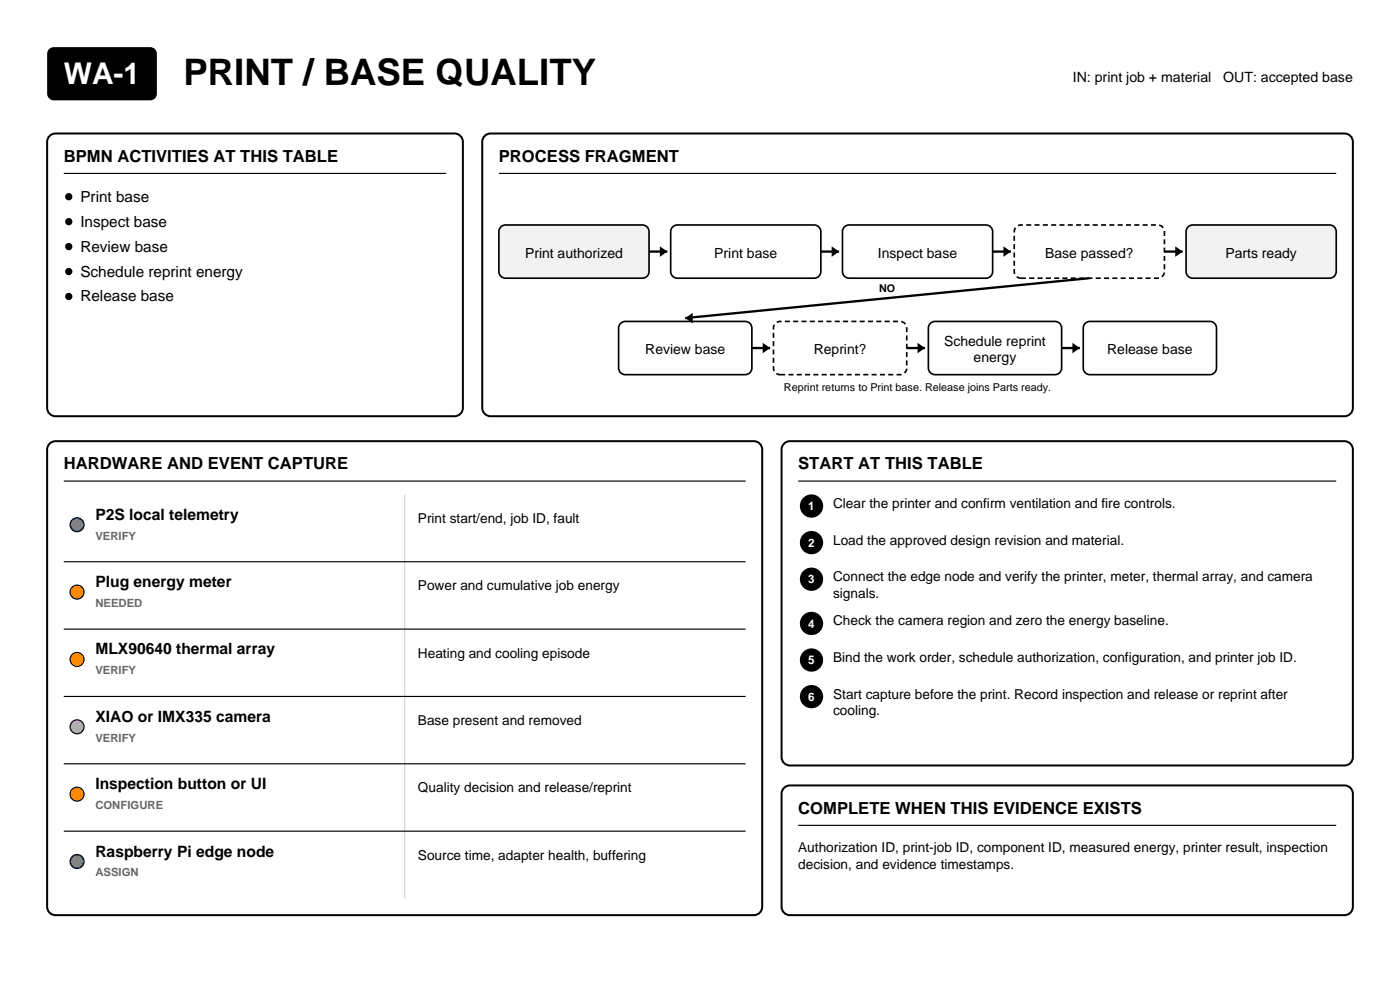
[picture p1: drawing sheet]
<svg xmlns="http://www.w3.org/2000/svg" width="297mm" height="210mm" viewBox="0 0 297 210" stroke-linecap="round" stroke-linejoin="round" font-family="sans-serif">
<defs><g id="words">
<text font-size="7.8" x="38.9" y="18.1">PRINT / BASE QUALITY</text>
<text font-size="6.3" fill="#fff" x="13.5" y="17.8">WA-1</text>
<g font-size="3.5">
<text x="13.5" y="34.3">BPMN ACTIVITIES AT THIS TABLE</text>
<text x="105.8" y="34.3">PROCESS FRAGMENT</text>
<text x="13.5" y="99.6">HARDWARE AND EVENT CAPTURE</text>
<text x="169.3" y="99.6">START AT THIS TABLE</text>
<text x="169.3" y="172.6">COMPLETE WHEN THIS EVIDENCE EXISTS</text>
</g>
<g font-size="3.3">
<text x="20.2" y="110.3">P2S local telemetry</text>
<text x="20.2" y="124.5">Plug energy meter</text>
<text x="20.2" y="138.8">MLX90640 thermal array</text>
<text x="20.2" y="153.1">XIAO or IMX335 camera</text>
<text x="20.2" y="167.4">Inspection button or UI</text>
<text x="20.2" y="181.7">Raspberry Pi edge node</text>
</g>
<g font-size="3.2">
<text x="17.1" y="42.8">Print base</text>
<text x="17.1" y="48.1">Inspect base</text>
<text x="17.1" y="53.4">Review base</text>
<text x="17.1" y="58.7">Schedule reprint energy</text>
<text x="17.1" y="63.9">Release base</text>
</g>
<g font-size="3">
<text x="227.6" y="17.4">IN: print job + material</text>
<text x="259.5" y="17.4">OUT: accepted base</text>
<text x="111.4" y="54.7">Print authorized</text>
<text x="151.5" y="54.7">Print base</text>
<text x="186.3" y="54.7">Inspect base</text>
<text x="221.7" y="54.7">Base passed?</text>
<text x="260" y="54.7">Parts ready</text>
<text x="136.9" y="75.1">Review base</text>
<text x="172.6" y="75.1">Reprint?</text>
<text x="200.3" y="73.5">Schedule reprint</text>
<text x="206.6" y="76.8">energy</text>
<text x="234.9" y="75.1">Release base</text>
</g>
<g font-size="2.9">
<text x="176.7" y="107.8">Clear the printer and confirm ventilation and fire controls.</text>
<text x="88.7" y="110.9">Print start/end, job ID, fault</text>
<text x="176.7" y="115.5">Load the approved design revision and material.</text>
<text x="88.7" y="125.2">Power and cumulative job energy</text>
<text x="176.7" y="123.3">Connect the edge node and verify the printer, meter, thermal array, and camera</text>
<text x="176.7" y="126.7">signals.</text>
<text x="176.7" y="132.7">Check the camera region and zero the energy baseline.</text>
<text x="88.7" y="139.5">Heating and cooling episode</text>
<text x="176.7" y="140.4">Bind the work order, schedule authorization, configuration, and printer job ID.</text>
<text x="176.7" y="148.2">Start capture before the print. Record inspection and release or reprint after</text>
<text x="88.7" y="153.8">Base present and removed</text>
<text x="176.7" y="151.7">cooling.</text>
<text x="88.7" y="168.1">Quality decision and release/reprint</text>
<text x="88.7" y="182.4">Source time, adapter health, buffering</text>
<text x="169.3" y="180.8">Authorization ID, print-job ID, component ID, measured energy, printer result, inspection</text>
<text x="169.3" y="184.2">decision, and evidence timestamps.</text>
</g>
<g font-size="2.5" fill="#fff">
<text x="171.5" y="108.2">1</text>
<text x="171.5" y="116">2</text>
<text x="171.5" y="123.7">3</text>
<text x="171.5" y="133.1">4</text>
<text x="171.5" y="140.9">5</text>
<text x="171.5" y="148.7">6</text>
</g>
<g font-size="2.4" fill="#666">
<text x="20.2" y="114.5">VERIFY</text>
<text x="20.2" y="128.8">NEEDED</text>
<text x="20.2" y="143.1">VERIFY</text>
<text x="20.2" y="157.3">VERIFY</text>
<text x="20.2" y="171.6">CONFIGURE</text>
<text x="20.2" y="185.9">ASSIGN</text>
</g>
<g font-size="2.3">
<text x="186.5" y="61.8">NO</text>
<text x="166.3" y="83">Reprint returns to Print base. Release joins Parts ready.</text>
</g>
</g></defs>
<path d="M10.3 10.6l.7-.5 .4-.1h20.5a1.41 1.41 0 0 1 1.4 1.4v8.5a1.41 1.41 0 0 1-1.4 1.4h-20.5a1.41 1.41 0 0 1-1.4-1.4v-8.5z" fill-rule="evenodd" fill="#000"/>
<path d="M10.5 28.8l.8-.4 .5-.1h84.6a1.76 1.76 0 0 1 1.8 1.8v56.4a1.76 1.76 0 0 1-1.8 1.8h-84.6a1.76 1.76 0 0 1-1.8-1.8v-56.4l.1-.5z" fill-rule="evenodd" fill="#fff" stroke="#000" stroke-width=".42"/>
<path d="M13.5 36.8h81.2" fill="none" stroke="#000" stroke-width=".25"/>
<g fill="#000">
<circle cx="14.6" cy="47" r=".78"/>
<circle cx="14.6" cy="41.7" r=".78"/>
<circle cx="14.6" cy="52.3" r=".78"/>
<circle cx="14.6" cy="57.6" r=".78"/>
<circle cx="14.6" cy="62.9" r=".78"/>
</g>
<path d="M102.8 28.8l.8-.4 .5-.1h181.1a1.76 1.76 0 0 1 1.8 1.8v56.4a1.76 1.76 0 0 1-1.8 1.8h-181.1a1.76 1.76 0 0 1-1.8-1.8v-56.4l.1-.5z" fill-rule="evenodd" fill="#fff" stroke="#000" stroke-width=".42"/>
<path d="M105.8 36.8h177.7" fill="none" stroke="#000" stroke-width=".25"/>
<path d="M106.4 48l.8-.3h29.1a1.41 1.41 0 0 1 1.4 1.4v8.5a1.41 1.41 0 0 1-1.4 1.4h-29.1a1.41 1.41 0 0 1-1.4-1.4v-8.5l.1-.4z" fill-rule="evenodd" fill="#f2f2f2" stroke="#000" stroke-width=".35"/>
<path d="M142.6 48.3l.6-.5 .5-.1h29a1.41 1.41 0 0 1 1.4 1.4v8.5a1.41 1.41 0 0 1-1.4 1.4h-29a1.41 1.41 0 0 1-1.4-1.4v-8.5z" fill-rule="evenodd" fill="#fff" stroke="#000" stroke-width=".35"/>
<path d="M137.7 53.4h3.9" fill="none" stroke="#000" stroke-width=".49"/>
<path d="M140 52.3l1.6 1.1-1.6 1.1z" fill="#000"/>
<path d="M179.3 48l.8-.3h29.1a1.41 1.41 0 0 1 1.4 1.4v8.5a1.41 1.41 0 0 1-1.4 1.4h-29.1a1.41 1.41 0 0 1-1.4-1.4v-8.5l.1-.4z" fill-rule="evenodd" fill="#fff" stroke="#000" stroke-width=".35"/>
<path d="M174.1 53.4h3.9" fill="none" stroke="#000" stroke-width=".49"/>
<path d="M176.4 52.3l1.6 1.1-1.6 1.1z" fill="#000"/>
<path d="M215.7 48l.9-.3h29a1.41 1.41 0 0 1 1.4 1.4v8.5a1.41 1.41 0 0 1-1.4 1.4h-29a1.41 1.41 0 0 1-1.4-1.4v-8.5v-.4z" fill-rule="evenodd" fill="#fff" stroke="#000" stroke-width=".35" stroke-dasharray="1.1 .7" stroke-linecap="butt"/>
<path d="M210.6 53.4h3.9" fill="none" stroke="#000" stroke-width=".49"/>
<path d="M212.9 52.3l1.6 1.1-1.6 1.1z" fill="#000"/>
<path d="M252.2 48l.8-.3h29.1a1.41 1.41 0 0 1 1.4 1.4v8.5a1.41 1.41 0 0 1-1.4 1.4h-29.1a1.41 1.41 0 0 1-1.4-1.4v-8.5l.1-.4z" fill-rule="evenodd" fill="#f2f2f2" stroke="#000" stroke-width=".35"/>
<path d="M247 53.4h3.9" fill="none" stroke="#000" stroke-width=".49"/>
<path d="M249.3 52.3l1.6 1.1-1.6 1.1z" fill="#000"/>
<path d="M131.5 68.8l.7-.5 .4-.1h25.5a1.41 1.41 0 0 1 1.4 1.4v8.5a1.41 1.41 0 0 1-1.4 1.4h-25.5a1.41 1.41 0 0 1-1.4-1.4v-8.5z" fill-rule="evenodd" fill="#fff" stroke="#000" stroke-width=".35"/>
<path d="M164.7 68.5l.8-.3h25.4a1.41 1.41 0 0 1 1.5 1.4v8.5a1.41 1.41 0 0 1-1.5 1.4h-25.4a1.41 1.41 0 0 1-1.4-1.4v-8.5l.1-.5z" fill-rule="evenodd" fill="#fff" stroke="#000" stroke-width=".35" stroke-dasharray="1.1 .7" stroke-linecap="butt"/>
<path d="M159.5 73.8h3.9" fill="none" stroke="#000" stroke-width=".49"/>
<path d="M161.8 72.7l1.6 1.1-1.6 1.1z" fill="#000"/>
<path d="M197.5 68.5l.9-.3h25.4a1.41 1.41 0 0 1 1.4 1.4v8.5a1.41 1.41 0 0 1-1.4 1.4h-25.4a1.41 1.41 0 0 1-1.5-1.4v-8.5l.1-.5z" fill-rule="evenodd" fill="#fff" stroke="#000" stroke-width=".35"/>
<path d="M192.4 73.8h3.8" fill="none" stroke="#000" stroke-width=".49"/>
<path d="M194.7 72.7l1.5 1.1-1.5 1.1z" fill="#000"/>
<path d="M230.1 68.8l.7-.5 .4-.1h25.5a1.41 1.41 0 0 1 1.4 1.4v8.5a1.41 1.41 0 0 1-1.4 1.4h-25.5a1.41 1.41 0 0 1-1.4-1.4v-8.5z" fill-rule="evenodd" fill="#fff" stroke="#000" stroke-width=".35"/>
<path d="M231.1 59l-85.7 8.5M225.2 73.8h3.9" fill="none" stroke="#000" stroke-width=".49"/>
<path d="M145.4 67.5l1.6-1.1v2.2zM227.5 72.7l1.6 1.1-1.6 1.1z" fill="#000"/>
<path d="M10.5 94.1l.8-.5h.5h148.1a1.76 1.76 0 0 1 1.8 1.7v97.1a1.76 1.76 0 0 1-1.8 1.7h-148.1a1.76 1.76 0 0 1-1.8-1.7v-97.1l.1-.4z" fill-rule="evenodd" fill="#fff" stroke="#000" stroke-width=".42"/>
<path d="M13.5 102h144.7" fill="none" stroke="#000" stroke-width=".25"/>
<path d="M85.8 104.9v85.7" fill="none" stroke="#d0d0d0" stroke-width=".25"/>
<circle cx="16.3" cy="111.3" r="1.48" fill="#1677ff" stroke="#000" stroke-width=".25"/>
<path d="M13.5 119.2h144.7" fill="none" stroke="#000" stroke-width=".25"/>
<circle cx="16.3" cy="125.6" r="1.48" fill="#ff8a00" stroke="#000" stroke-width=".25"/>
<path d="M13.5 133.4h144.7" fill="none" stroke="#000" stroke-width=".25"/>
<circle cx="16.3" cy="139.9" r="1.48" fill="#ff8a00" stroke="#000" stroke-width=".25"/>
<path d="M13.5 147.7h144.7" fill="none" stroke="#000" stroke-width=".25"/>
<circle cx="16.3" cy="154.2" r="1.48" fill="#d946ef" stroke="#000" stroke-width=".25"/>
<path d="M13.5 162h144.7" fill="none" stroke="#000" stroke-width=".25"/>
<circle cx="16.3" cy="168.5" r="1.48" fill="#facc15" stroke="#000" stroke-width=".25"/>
<path d="M13.5 176.3h144.7" fill="none" stroke="#000" stroke-width=".25"/>
<circle cx="16.3" cy="182.7" r="1.48" fill="#1677ff" stroke="#000" stroke-width=".25"/>
<path d="M166.3 94.1l.8-.5h.5h117.6a1.76 1.76 0 0 1 1.8 1.7v65.3a1.76 1.76 0 0 1-1.8 1.8h-117.6a1.76 1.76 0 0 1-1.8-1.8v-65.3l.1-.4z" fill-rule="evenodd" fill="#fff" stroke="#000" stroke-width=".42"/>
<path d="M169.3 102h114.2" fill="none" stroke="#000" stroke-width=".25"/>
<g fill="#000">
<circle cx="172.2" cy="115.1" r="2.47"/>
<circle cx="172.2" cy="107.3" r="2.47"/>
<circle cx="172.2" cy="132.2" r="2.47"/>
<circle cx="172.2" cy="122.9" r="2.47"/>
<circle cx="172.2" cy="140" r="2.47"/>
<circle cx="172.2" cy="147.8" r="2.47"/>
</g>
<path d="M166.3 167.1l.8-.4 .5-.1h117.6a1.76 1.76 0 0 1 1.8 1.8v24a1.76 1.76 0 0 1-1.8 1.7h-117.6a1.76 1.76 0 0 1-1.8-1.7v-24l.1-.5z" fill-rule="evenodd" fill="#fff" stroke="#000" stroke-width=".42"/>
<path d="M169.3 175.1h114.2" fill="none" stroke="#000" stroke-width=".25"/>
<use href="#words"/>
</svg>
